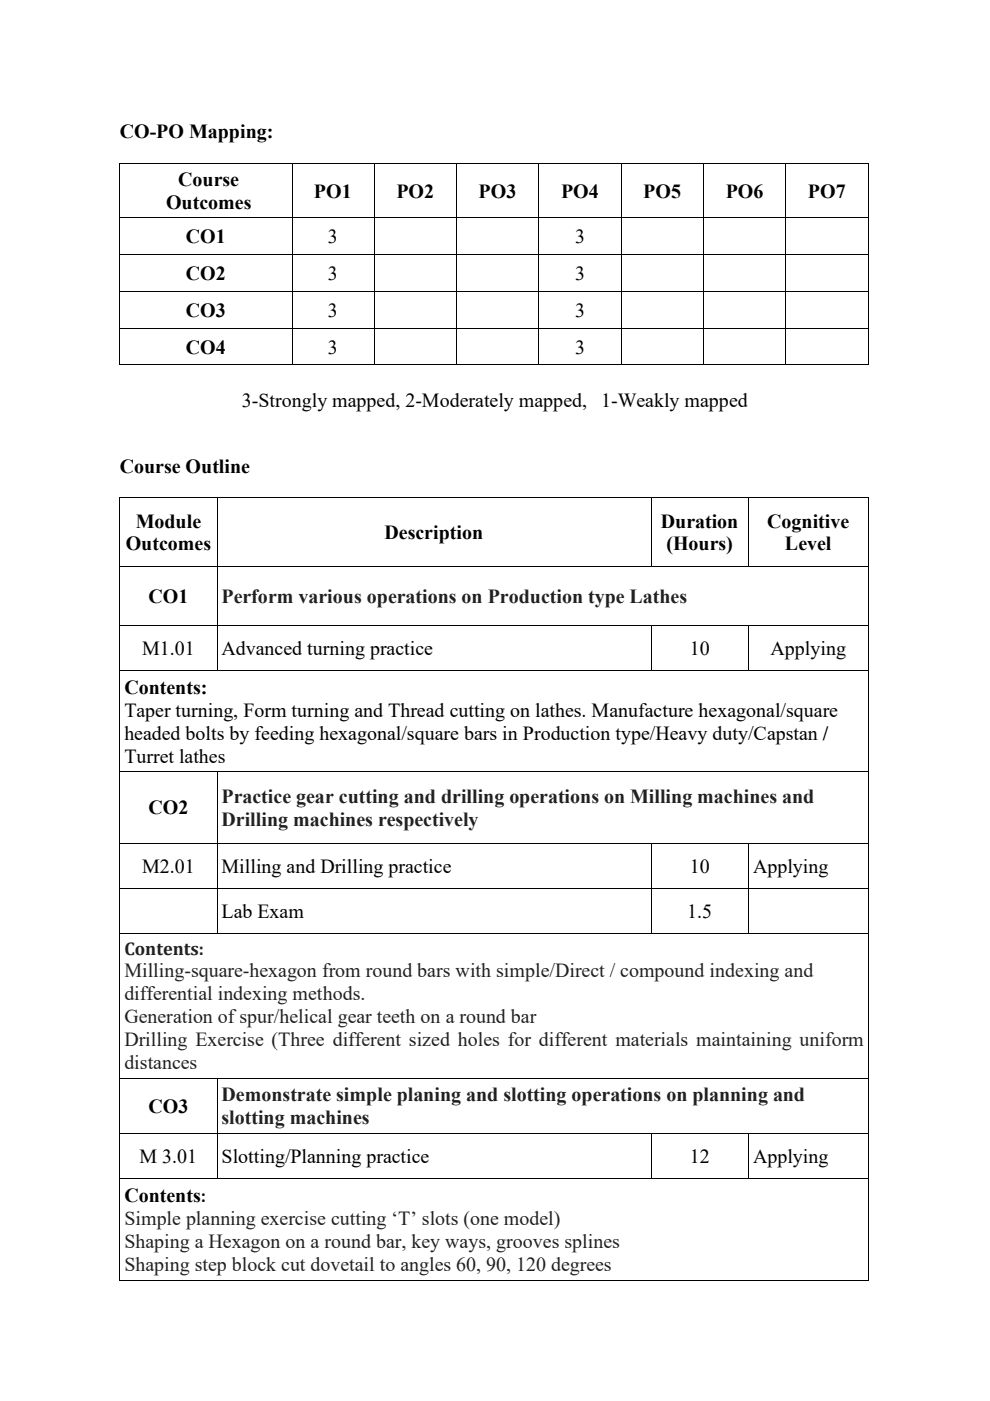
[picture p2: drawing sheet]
<svg xmlns="http://www.w3.org/2000/svg" width="210mm" height="297mm" viewBox="0 0 210 297" stroke-linecap="round" stroke-linejoin="round" font-family="sans-serif">
<defs><g id="words">
<g font-size="4.2">
<text x="25.4" y="29.3">CO-PO Mapping:</text>
<text x="37.8" y="39.5">Course</text>
<text x="66.6" y="41.9">PO1</text>
<text x="84.1" y="41.9">PO2</text>
<text x="101.5" y="41.9">PO3</text>
<text x="119" y="41.9">PO4</text>
<text x="136.4" y="41.9">PO5</text>
<text x="153.9" y="41.9">PO6</text>
<text x="171.4" y="41.9">PO7</text>
<text x="35.2" y="44.4">Outcomes</text>
<text x="39.4" y="51.6">CO1</text>
<text x="69.6" y="51.6">3</text>
<text x="122" y="51.6">3</text>
<text x="39.4" y="59.4">CO2</text>
<text x="69.6" y="59.4">3</text>
<text x="122" y="59.4">3</text>
<text x="39.4" y="67.2">CO3</text>
<text x="69.6" y="67.2">3</text>
<text x="122" y="67.2">3</text>
<text x="39.4" y="75">CO4</text>
<text x="69.6" y="75">3</text>
<text x="122" y="75">3</text>
<text x="25.4" y="100.3">Course Outline</text>
<text x="28.8" y="111.8">Module</text>
<text x="140.2" y="111.8">Duration</text>
<text x="162.7" y="111.8">Cognitive</text>
<text x="26.7" y="116.7">Outcomes</text>
<text x="81.6" y="114.3">Description</text>
<text x="141.4" y="116.7">(Hours)</text>
<text x="166.5" y="116.7">Level</text>
<text x="31.5" y="127.9">CO1</text>
<text x="30.1" y="138.9">M1.01</text>
<text x="47" y="138.9">Advanced turning practice</text>
<text x="146.3" y="138.9">10</text>
<text x="163.4" y="138.9">Applying</text>
<text x="26.4" y="147.1">Contents:</text>
<text x="26.4" y="152">Taper turning, Form turning and Thread cutting on lathes. Manufacture hexagonal/square</text>
<text x="26.4" y="156.8">headed bolts by feeding hexagonal/square bars in Production type/Heavy duty/Capstan /</text>
<text x="26.4" y="161.7">Turret lathes</text>
<text x="31.5" y="172.6">CO2</text>
<text x="30.1" y="185">M2.01</text>
<text x="47" y="185">Milling and Drilling practice</text>
<text x="146.3" y="185">10</text>
<text x="159.7" y="185">Applying</text>
<text x="47" y="194.6">Lab Exam</text>
<text x="145.8" y="194.6">1.5</text>
<text x="31.5" y="236">CO3</text>
<text x="29.6" y="246.6">M 3.01</text>
<text x="47" y="246.6">Slotting/Planning practice</text>
<text x="146.3" y="246.6">12</text>
<text x="159.7" y="246.6">Applying</text>
<text x="26.4" y="254.8">Contents:</text>
</g>
<g font-size="4.2" fill="#00000a">
<text x="51.3" y="86.3">3-Strongly mapped, 2-Moderately mapped,</text>
<text x="127.5" y="86.3">1-Weakly mapped</text>
</g>
<g font-size="4.2" fill="#242021">
<text x="47" y="127.9">Perform various operations on Production type Lathes</text>
<text x="47" y="170.2">Practice gear cutting and drilling operations on Milling machines and</text>
<text x="47" y="175.1">Drilling machines respectively</text>
<text x="26.4" y="207.2">Milling-square-hexagon from round bars with simple/Direct / compound indexing and</text>
<text x="26.4" y="212.1">differential indexing methods.</text>
<text x="26.4" y="217">Generation of spur/helical gear teeth on a round bar</text>
<text x="26.4" y="221.8">Drilling Exercise (Three different sized holes for different materials maintaining uniform</text>
<text x="26.4" y="226.7">distances</text>
<text x="47" y="233.5">Demonstrate simple planing and slotting operations on planning and</text>
<text x="47" y="238.4">slotting machines</text>
<text x="26.4" y="259.8">Simple planning exercise cutting ‘T’ slots (one model)</text>
<text x="26.4" y="264.7">Shaping a Hexagon on a round bar, key ways, grooves splines</text>
<text x="26.4" y="269.5">Shaping step block cut dovetail to angles 60, 90, 120 degrees</text>
</g>
<text font-size="3.9" fill="#242021" x="26.4" y="202.4">Contents:</text>
</g></defs>
<g fill="#000">
<path d="M25.3 34.5h.2v.2h-.2zM61.8 34.5h.2v.2h-.2zM79.3 34.5h.2v.2h-.2zM96.8 34.5h.1v.2h-.1zM114.2 34.5h.2v.2h-.2zM131.7 34.5h.2v.2h-.2zM149.1 34.5h.2v.2h-.2zM166.6 34.5h.2v.2h-.2zM184.1 34.5h.1v.2h-.1zM25.3 46.1h.2v.2h-.2zM25.3 53.9h.2v.2h-.2zM61.8 46.1h.2v.2h-.2z"/>
<path d="M61.8 53.9h.2v.2h-.2zM79.3 46.1h.2v.2h-.2zM79.3 53.9h.2v.2h-.2zM96.8 46.1h.1v.2h-.1zM96.8 53.9h.1v.2h-.1zM114.2 46.1h.2v.2h-.2zM114.2 53.9h.2v.2h-.2zM131.7 46.1h.2v.2h-.2zM131.7 53.9h.2v.2h-.2zM149.1 46.1h.2v.2h-.2zM149.1 53.9h.2v.2h-.2zM166.6 46.1h.2v.2h-.2z"/>
<path d="M166.6 53.9h.2v.2h-.2zM184.1 46.1h.1v.2h-.1zM184.1 53.9h.1v.2h-.1zM25.3 61.7h.2v.2h-.2zM25.3 69.5h.2v.2h-.2zM25.3 77.3h.2v.2h-.2zM61.8 61.7h.2v.2h-.2zM61.8 69.5h.2v.2h-.2zM61.8 77.3h.2v.2h-.2zM79.3 61.7h.2v.2h-.2zM79.3 69.5h.2v.2h-.2zM79.3 77.3h.2v.2h-.2z"/>
<path d="M96.8 61.7h.1v.2h-.1zM96.8 69.5h.1v.2h-.1zM96.8 77.3h.1v.2h-.1zM114.2 61.7h.2v.2h-.2zM114.2 69.5h.2v.2h-.2zM114.2 77.3h.2v.2h-.2zM131.7 61.7h.2v.2h-.2zM131.7 69.5h.2v.2h-.2zM131.7 77.3h.2v.2h-.2zM149.1 61.7h.2v.2h-.2zM149.1 69.5h.2v.2h-.2zM149.1 77.3h.2v.2h-.2z"/>
<path d="M166.6 61.7h.2v.2h-.2zM166.6 69.5h.2v.2h-.2zM166.6 77.3h.2v.2h-.2zM184.1 61.7h.1v.2h-.1zM184.1 69.5h.1v.2h-.1zM184.1 77.3h.1v.2h-.1zM25.4 105.5v1zM46 105.5l.1 1zM138.1 105.5v1zM158.7 105.5v1zM184.1 105.5v1zM25.4 120.1v1z"/>
<path d="M25.4 132.6v1zM46 120.1l.1 1zM46 132.6l.1 1zM138.1 132.7v.9zM158.7 132.7v.9zM184.1 120.1v1zM184.1 132.6v1zM25.4 142.2v1zM184.1 142.2v1zM25.4 163.6v1zM25.4 178.7v1zM46 163.7l.1 .9z"/>
<path d="M46 178.9l.1 .8zM46 178.7h.2v.2h-.2zM138.1 178.9v.8zM138.1 178.7h.2v.2h-.2zM158.7 178.9v.8zM158.7 178.7h.2v.2h-.2zM184.1 163.6v1zM184.1 178.7v1zM25.4 188.4v1zM25.4 197.8v1zM46 188.6l.1 .8zM46 188.4h.2v.2h-.2z"/>
<path d="M46 197.8h.2v.2h-.2zM138.1 188.6v.8zM138.1 188.4h.2v.2h-.2zM138.1 197.8h.2v.2h-.2zM158.7 188.6v.8zM158.7 188.4h.2v.2h-.2zM158.7 197.8h.2v.2h-.2zM184.1 188.4v1zM184.1 197.8v1zM25.4 228.6v1zM46 228.6l.1 1zM184.1 228.6v1z"/>
<path d="M25.4 240.3v1zM25.4 249.9v1zM46 240.3l.1 1zM138.1 240.3v1zM158.7 240.3v1zM184.1 240.3v1zM184.1 249.9v1zM184.1 271.4v.2z"/>
</g>
<g fill="none" stroke="#000" stroke-width=".21">
<path d="M25.4 34.7v11.4M25.5 34.6h36.3M61.9 34.7v11.4M62 34.6h17.3M79.4 34.7v11.4M79.5 34.6h17.3M96.9 34.7v11.4M96.9 34.6h17.3M114.3 34.7v11.4M114.4 34.6h17.3M131.8 34.7v11.4M131.9 34.6h17.2"/>
<path d="M149.2 34.7v11.4M149.3 34.6h17.3M166.7 34.7v11.4M166.8 34.6h17.3M184.1 34.7v11.4M25.4 46.3v7.6M25.4 54.1v7.6M25.5 46.2h36.3M25.5 54h36.3M61.9 46.3v7.6M61.9 54.1v7.6M62 46.2h17.3"/>
<path d="M62 54h17.3M79.4 46.3v7.6M79.4 54.1v7.6M79.5 46.2h17.3M79.5 54h17.3M96.9 46.3v7.6M96.9 54.1v7.6M96.9 46.2h17.3M96.9 54h17.3M114.3 46.3v7.6M114.3 54.1v7.6M114.4 46.2h17.3"/>
<path d="M114.4 54h17.3M131.8 46.3v7.6M131.8 54.1v7.6M131.9 46.2h17.2M131.9 54h17.2M149.2 46.3v7.6M149.2 54.1v7.6M149.3 46.2h17.3M149.3 54h17.3M166.7 46.3v7.6M166.7 54.1v7.6M166.8 46.2h17.3"/>
<path d="M166.8 54h17.3M184.1 46.3v7.6M184.1 54.1v7.6M25.4 61.9v7.6M25.4 69.7v7.6M25.5 61.8h36.3M25.5 69.6h36.3M25.5 77.4h36.3M61.9 61.9v7.6M61.9 69.7v7.6M62 61.8h17.3M62 69.6h17.3"/>
<path d="M62 77.4h17.3M79.4 61.9v7.6M79.4 69.7v7.6M79.5 61.8h17.3M79.5 69.6h17.3M79.5 77.4h17.3M96.9 61.9v7.6M96.9 69.7v7.6M96.9 61.8h17.3M96.9 69.6h17.3M96.9 77.4h17.3M114.3 61.9v7.6"/>
<path d="M114.3 69.7v7.6M114.4 61.8h17.3M114.4 69.6h17.3M114.4 77.4h17.3M131.8 61.9v7.6M131.8 69.7v7.6M131.9 61.8h17.2M131.9 69.6h17.2M131.9 77.4h17.2M149.2 61.9v7.6M149.2 69.7v7.6M149.3 61.8h17.3"/>
<path d="M149.3 69.6h17.3M149.3 77.4h17.3M166.7 61.9v7.6M166.7 69.7v7.6M166.8 61.8h17.3M166.8 69.6h17.3M166.8 77.4h17.3M184.1 61.9v7.6M184.1 69.7v7.6M25.4 106.5v13.6h158.7v-13.6M25.4 105.5h158.7M46 106.5v13.6"/>
<path d="M138.1 106.5v13.6M158.7 106.5v13.6M25.4 121.1v11.5M25.4 133.6v8.6h158.7v-8.6M25.4 132.7h158.7M46 121.1v11.5M46 133.6v8.6M138.1 133.6v8.6M158.7 133.6v8.6M184.1 121.1v11.5M25.4 143.2v20.4h158.7v-20.4M25.4 164.6v14.1"/>
<path d="M25.4 179.7v8.7M25.4 178.8h20.6M46 164.6v14.1M46 179.7v8.7M46.2 178.8h91.9M138.1 179.7v8.7M138.3 178.8h20.4M158.7 179.7v8.7M158.9 178.8h25.2M184.1 164.6v14.1M184.1 179.7v8.7M25.4 189.4v8.4"/>
<path d="M25.4 198.8v29.8M25.4 188.5h20.6M25.4 197.9h20.6M46 189.4v8.4M46.2 188.5h91.9M46.2 197.9h91.9M138.1 189.4v8.4M138.3 188.5h20.4M138.3 197.9h20.4M158.7 189.4v8.4M158.9 188.5h25.2M158.9 197.9h25.2"/>
<path d="M184.1 189.4v8.4M184.1 198.8v29.8M25.4 229.6v10.7M25.4 228.6h158.7M46 229.6v10.7M184.1 229.6v10.7M25.4 241.3v8.6h158.7v-8.6M25.4 250.9v20.5M25.4 240.3h158.7M46 241.3v8.6M138.1 241.3v8.6M158.7 241.3v8.6"/>
<path d="M184.1 250.9v20.5M25.4 271.5h158.7"/>
</g>
<use href="#words"/>
</svg>
